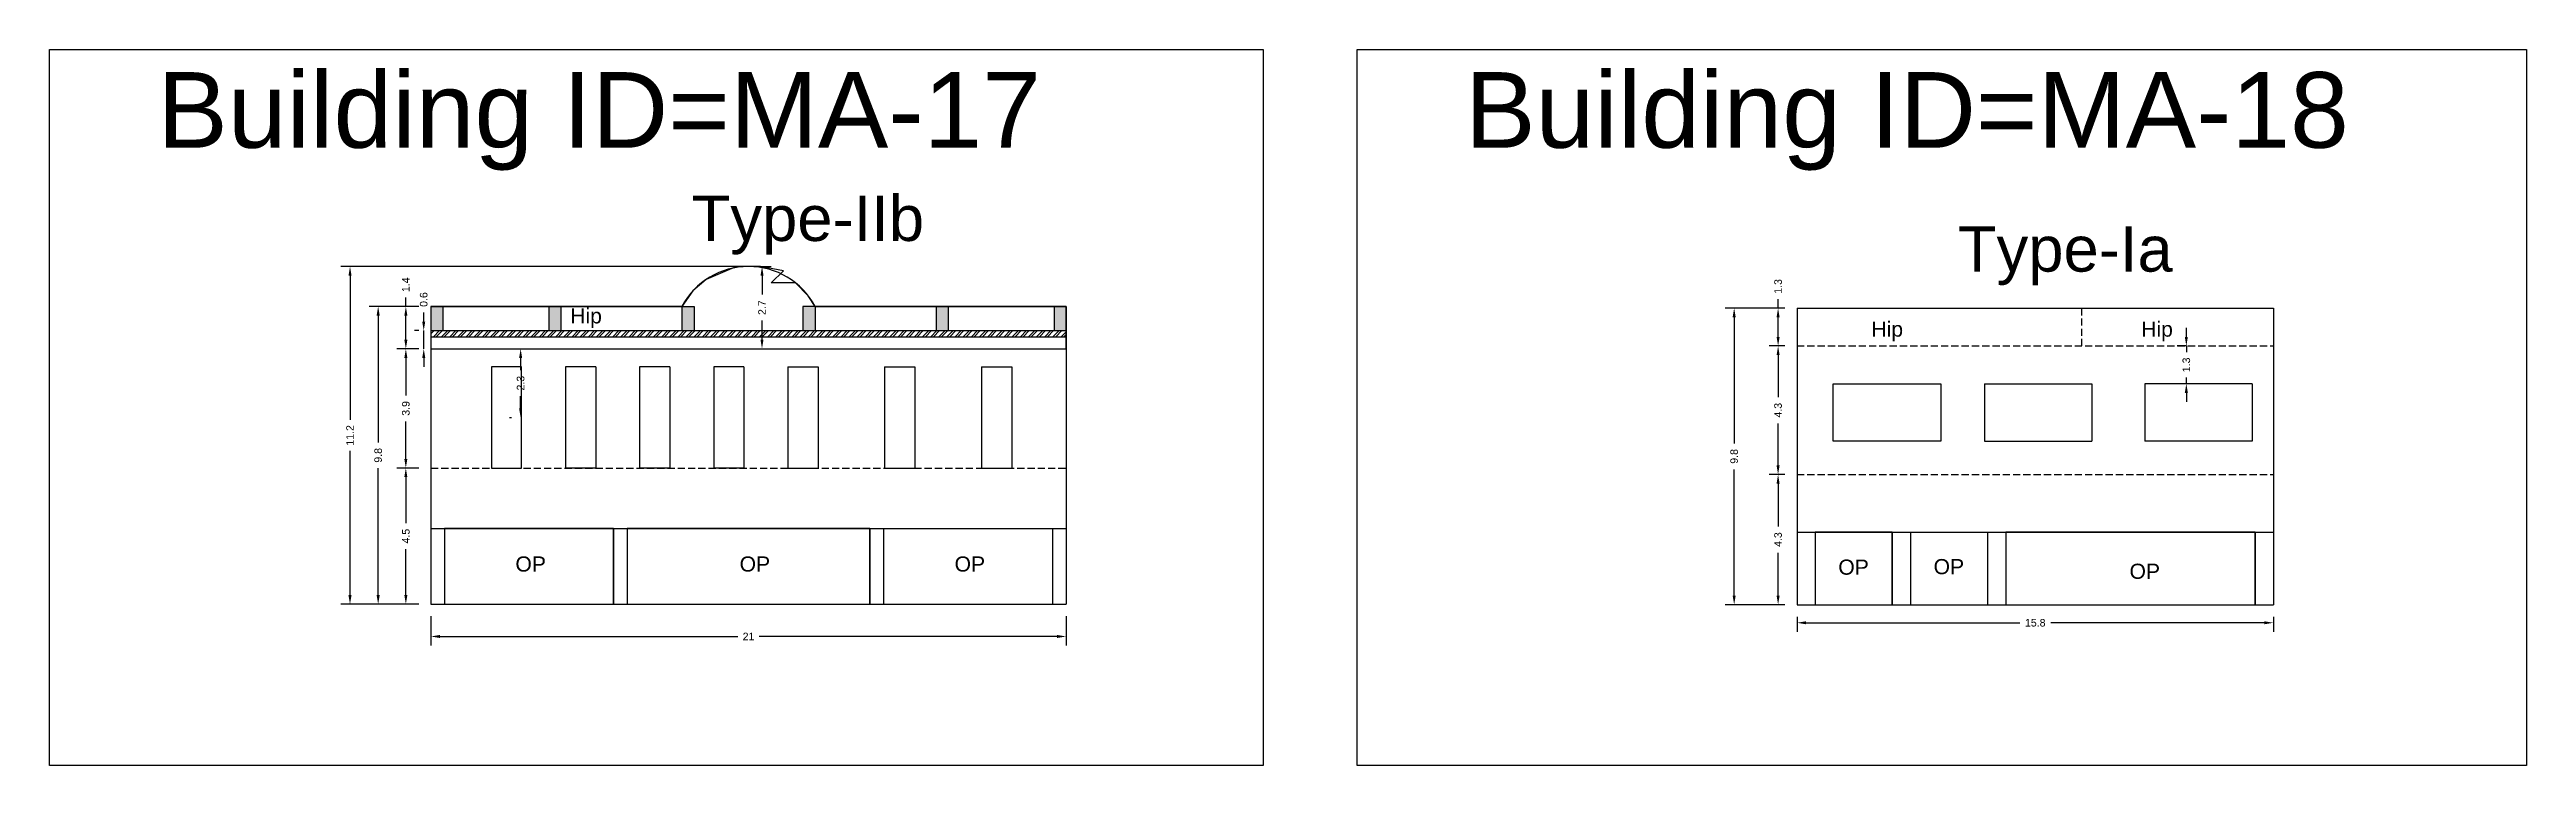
# Model space of a CAD drawing. Header units: metres. Extents: x 3416649 to 3417100, y -6712966 to -6712690.
# Drawn here: x 3416906.2 to 3416988, y -6712745.1 to -6712721.5 of the extents above; entities that cross this region are included whole.
import ezdxf

# ---------------------------------------------------------------- set-up
doc = ezdxf.new("R2010")
doc.units = ezdxf.units.M
doc.linetypes.add('ACAD_ISO02W100', pattern=[15, 12, -3])
doc.layers.add('Dotted', color=7, linetype='ACAD_ISO02W100', plot=False)
doc.styles.get("Standard").update_dxf_attribs({"font": 'arial.ttf'})
doc.dimstyles.new('ISO-25', dxfattribs={"dimtxt": 0.25, "dimasz": 0.3, "dimexe": 0.3, "dimexo": 0.4, "dimgap": 0.2, "dimtad": 0, "dimdec": 1, "dimdsep": 46, "dimtxsty": 'Standard', "dimcen": 2.5, "dimadec": 0, "dimazin": 0, "dimtfac": 1, "dimtdec": 1, "dimtmove": 0, "dimatfit": 3, "dimfxl": 1, "dimarcsym": 0})

msp = doc.modelspace()

# ---------------------------------------------------------------- texts
at = {"attachment_point": 1}
for s, width, heights, insert, char_height in [('Building ID=MA-17', 67.86454, [0.517], (3416909.727, -6712722.204), 2.5), ('Building ID=MA-18', 67.86454, [0.517], (3416952.957, -6712722.204), 2.5), ('Type-IIb', 9.99112, [0.517], (3416927.389, -6712726.284), 1.5), ('Type-Ia ', 9.99112, [0.517], (3416969.245, -6712727.297), 1.5), ('Hip', 1.17554, [0], (3416923.375, -6712730.009), 0.5), ('Hip', 1.17554, [0], (3416966.386, -6712730.447), 0.5), ('Hip', 1.17554, [0], (3416975.305, -6712730.447), 0.5), ('OP', 1.17554, [0], (3416921.564, -6712738.209), 0.5), ('OP', 1.17554, [0], (3416928.975, -6712738.209), 0.5), ('OP', 1.17554, [0], (3416936.081, -6712738.209), 0.5), ('OP', 1.17554, [0], (3416965.293, -6712738.312), 0.5), ('OP', 1.17554, [0], (3416968.443, -6712738.295), 0.5), ('OP', 1.17554, [0], (3416974.919, -6712738.449), 0.5)]:
    msp.add_mtext_dynamic_manual_height_columns(s, width=width, gutter_width=12.5, heights=heights, dxfattribs=dict(at, insert=insert, char_height=char_height))

# ---------------------------------------------------------------- blocks, each defined once
blk = doc.blocks.new('*D134')
at = {"color": 0, "lineweight": -2, "transparency": 16777216}
for p, q in [((3416918.369, -6712735.288), (3416917.642, -6712735.288)), ((3416917.942, -6712735.588), (3416917.942, -6712737.104)), ((3416917.942, -6712739.488), (3416917.942, -6712737.971)), ((3416918.369, -6712739.788), (3416917.642, -6712739.788))]:
    blk.add_line(p, q, dxfattribs=at)
at = {"color": 0, "transparency": 16777216}
for points in [[(3416917.892, -6712735.588), (3416917.992, -6712735.588), (3416917.942, -6712735.288)], [(3416917.892, -6712739.488), (3416917.992, -6712739.488), (3416917.942, -6712739.788)]]:
    blk.add_solid(points, dxfattribs=at)
at = {"layer": 'Defpoints', "color": 0, "transparency": 16777216}
for p in [(3416917.942, -6712735.288), (3416918.769, -6712735.288), (3416918.769, -6712739.788)]:
    blk.add_point(p, dxfattribs=at)
at = {"color": 0, "transparency": 16777216, "insert": (3416917.942, -6712737.538), "char_height": 0.25, "attachment_point": 5, "rotation": 90}
blk.add_mtext('4.5', dxfattribs=at)
blk = doc.blocks.new('*D135')
at = {"color": 0, "lineweight": -2, "transparency": 16777216}
for p, q in [((3416918.369, -6712731.348), (3416917.642, -6712731.348)), ((3416917.942, -6712731.648), (3416917.942, -6712732.89)), ((3416917.942, -6712734.988), (3416917.942, -6712733.745)), ((3416918.369, -6712735.288), (3416917.642, -6712735.288))]:
    blk.add_line(p, q, dxfattribs=at)
at = {"color": 0, "transparency": 16777216}
for points in [[(3416917.892, -6712731.648), (3416917.992, -6712731.648), (3416917.942, -6712731.348)], [(3416917.892, -6712734.988), (3416917.992, -6712734.988), (3416917.942, -6712735.288)]]:
    blk.add_solid(points, dxfattribs=at)
at = {"layer": 'Defpoints', "color": 0, "transparency": 16777216}
for p in [(3416917.942, -6712731.348), (3416918.769, -6712731.348), (3416918.769, -6712735.288)]:
    blk.add_point(p, dxfattribs=at)
at = {"color": 0, "transparency": 16777216, "insert": (3416917.942, -6712733.318), "char_height": 0.25, "attachment_point": 5, "rotation": 90}
blk.add_mtext('3.9', dxfattribs=at)
blk = doc.blocks.new('*D136')
at = {"color": 0, "lineweight": -2, "transparency": 16777216}
for p, q in [((3416918.369, -6712729.948), (3416917.642, -6712729.948)), ((3416917.942, -6712729.948), (3416917.942, -6712729.648)), ((3416917.942, -6712731.048), (3416917.942, -6712730.248)), ((3416918.369, -6712731.348), (3416917.642, -6712731.348))]:
    blk.add_line(p, q, dxfattribs=at)
at = {"color": 0, "transparency": 16777216}
for points in [[(3416917.892, -6712730.248), (3416917.992, -6712730.248), (3416917.942, -6712729.948)], [(3416917.892, -6712731.048), (3416917.992, -6712731.048), (3416917.942, -6712731.348)]]:
    blk.add_solid(points, dxfattribs=at)
at = {"layer": 'Defpoints', "color": 0, "transparency": 16777216}
for p in [(3416917.942, -6712729.948), (3416918.769, -6712729.948), (3416918.769, -6712731.348)]:
    blk.add_point(p, dxfattribs=at)
at = {"color": 0, "transparency": 16777216, "insert": (3416917.942, -6712729.232), "char_height": 0.25, "attachment_point": 5, "rotation": 90}
blk.add_mtext('1.4', dxfattribs=at)
blk = doc.blocks.new('*D137')
at = {"color": 0, "lineweight": -2, "transparency": 16777216}
for p, q in [((3416921.369, -6712731.348), (3416921.436, -6712731.348)), ((3416921.736, -6712731.648), (3416921.736, -6712732.053)), ((3416921.736, -6712733.318), (3416921.736, -6712732.912)), ((3416921.369, -6712733.618), (3416921.436, -6712733.618))]:
    blk.add_line(p, q, dxfattribs=at)
at = {"color": 0, "transparency": 16777216}
for points in [[(3416921.686, -6712731.648), (3416921.786, -6712731.648), (3416921.736, -6712731.348)], [(3416921.686, -6712733.318), (3416921.786, -6712733.318), (3416921.736, -6712733.618)]]:
    blk.add_solid(points, dxfattribs=at)
at = {"layer": 'Defpoints', "color": 0, "transparency": 16777216}
for p in [(3416921.736, -6712731.348), (3416921.769, -6712731.348), (3416921.769, -6712733.618)]:
    blk.add_point(p, dxfattribs=at)
at = {"color": 0, "transparency": 16777216, "insert": (3416921.736, -6712732.483), "char_height": 0.25, "attachment_point": 5, "rotation": 90}
blk.add_mtext('2.3', dxfattribs=at)
blk = doc.blocks.new('*D138')
at = {"color": 0, "lineweight": -2, "transparency": 16777216}
for p, q in [((3416918.533, -6712730.448), (3416918.533, -6712730.148)), ((3416918.369, -6712730.748), (3416918.233, -6712730.748)), ((3416918.533, -6712731.348), (3416918.533, -6712730.748)), ((3416918.369, -6712731.348), (3416918.233, -6712731.348)), ((3416918.533, -6712731.648), (3416918.533, -6712731.948))]:
    blk.add_line(p, q, dxfattribs=at)
at = {"color": 0, "transparency": 16777216}
for points in [[(3416918.483, -6712730.448), (3416918.583, -6712730.448), (3416918.533, -6712730.748)], [(3416918.483, -6712731.648), (3416918.583, -6712731.648), (3416918.533, -6712731.348)]]:
    blk.add_solid(points, dxfattribs=at)
at = {"layer": 'Defpoints', "color": 0, "transparency": 16777216}
for p in [(3416918.533, -6712730.748), (3416918.769, -6712730.748), (3416918.769, -6712731.348)]:
    blk.add_point(p, dxfattribs=at)
at = {"color": 0, "transparency": 16777216, "insert": (3416918.533, -6712729.72), "char_height": 0.25, "attachment_point": 5, "rotation": 90}
blk.add_mtext('0.6', dxfattribs=at)
blk = doc.blocks.new('*D139')
at = {"color": 0, "lineweight": -2, "transparency": 16777216}
for p, q in [((3416929.669, -6712728.628), (3416930.015, -6712728.628)), ((3416929.715, -6712728.928), (3416929.715, -6712729.558)), ((3416929.715, -6712731.048), (3416929.715, -6712730.417)), ((3416929.669, -6712731.348), (3416930.015, -6712731.348))]:
    blk.add_line(p, q, dxfattribs=at)
at = {"color": 0, "transparency": 16777216}
for points in [[(3416929.665, -6712728.928), (3416929.765, -6712728.928), (3416929.715, -6712728.628)], [(3416929.665, -6712731.048), (3416929.765, -6712731.048), (3416929.715, -6712731.348)]]:
    blk.add_solid(points, dxfattribs=at)
at = {"layer": 'Defpoints', "color": 0, "transparency": 16777216}
for p in [(3416929.269, -6712728.628), (3416929.269, -6712731.348), (3416929.715, -6712731.348)]:
    blk.add_point(p, dxfattribs=at)
at = {"color": 0, "transparency": 16777216, "insert": (3416929.715, -6712729.988), "char_height": 0.25, "attachment_point": 5, "rotation": 90}
blk.add_mtext('2.7', dxfattribs=at)
blk = doc.blocks.new('*D140')
at = {"color": 0, "lineweight": -2, "transparency": 16777216}
for p, q in [((3416918.769, -6712740.188), (3416918.769, -6712741.154)), ((3416919.069, -6712740.854), (3416928.912, -6712740.854)), ((3416939.469, -6712740.854), (3416929.626, -6712740.854)), ((3416939.769, -6712740.188), (3416939.769, -6712741.154))]:
    blk.add_line(p, q, dxfattribs=at)
at = {"color": 0, "transparency": 16777216}
for points in [[(3416919.069, -6712740.804), (3416919.069, -6712740.904), (3416918.769, -6712740.854)], [(3416939.469, -6712740.804), (3416939.469, -6712740.904), (3416939.769, -6712740.854)]]:
    blk.add_solid(points, dxfattribs=at)
at = {"layer": 'Defpoints', "color": 0, "transparency": 16777216}
for p in [(3416918.769, -6712739.788), (3416939.769, -6712739.788), (3416939.769, -6712740.854)]:
    blk.add_point(p, dxfattribs=at)
at = {"color": 0, "transparency": 16777216, "insert": (3416929.269, -6712740.854), "char_height": 0.25, "attachment_point": 5}
blk.add_mtext('21', dxfattribs=at)
blk = doc.blocks.new('*D141')
at = {"color": 0, "lineweight": -2, "transparency": 16777216}
for p, q in [((3416918.369, -6712729.948), (3416916.727, -6712729.948)), ((3416917.027, -6712730.248), (3416917.027, -6712734.44)), ((3416917.027, -6712739.488), (3416917.027, -6712735.295)), ((3416918.369, -6712739.788), (3416916.727, -6712739.788))]:
    blk.add_line(p, q, dxfattribs=at)
at = {"color": 0, "transparency": 16777216}
for points in [[(3416916.977, -6712730.248), (3416917.077, -6712730.248), (3416917.027, -6712729.948)], [(3416916.977, -6712739.488), (3416917.077, -6712739.488), (3416917.027, -6712739.788)]]:
    blk.add_solid(points, dxfattribs=at)
at = {"layer": 'Defpoints', "color": 0, "transparency": 16777216}
for p in [(3416917.027, -6712729.948), (3416918.769, -6712729.948), (3416918.769, -6712739.788)]:
    blk.add_point(p, dxfattribs=at)
at = {"color": 0, "transparency": 16777216, "insert": (3416917.027, -6712734.868), "char_height": 0.25, "attachment_point": 5, "rotation": 90}
blk.add_mtext('9.8', dxfattribs=at)
blk = doc.blocks.new('*D142')
at = {"color": 0, "lineweight": -2, "transparency": 16777216}
for p, q in [((3416928.869, -6712728.628), (3416915.796, -6712728.628)), ((3416916.096, -6712728.928), (3416916.096, -6712733.696)), ((3416916.096, -6712739.488), (3416916.096, -6712734.719)), ((3416918.369, -6712739.788), (3416915.796, -6712739.788))]:
    blk.add_line(p, q, dxfattribs=at)
at = {"color": 0, "transparency": 16777216}
for points in [[(3416916.046, -6712728.928), (3416916.146, -6712728.928), (3416916.096, -6712728.628)], [(3416916.046, -6712739.488), (3416916.146, -6712739.488), (3416916.096, -6712739.788)]]:
    blk.add_solid(points, dxfattribs=at)
at = {"layer": 'Defpoints', "color": 0, "transparency": 16777216}
for p in [(3416916.096, -6712728.628), (3416929.269, -6712728.628), (3416918.769, -6712739.788)]:
    blk.add_point(p, dxfattribs=at)
at = {"color": 0, "transparency": 16777216, "insert": (3416916.096, -6712734.208), "char_height": 0.25, "attachment_point": 5, "rotation": 90}
blk.add_mtext('11.2', dxfattribs=at)
blk = doc.blocks.new('*D143')
at = {"color": 0, "lineweight": -2, "transparency": 16777216}
for p, q in [((3416963.528, -6712735.503), (3416963.003, -6712735.503)), ((3416963.303, -6712735.803), (3416963.303, -6712737.22)), ((3416963.303, -6712739.503), (3416963.303, -6712738.086)), ((3416963.528, -6712739.803), (3416963.003, -6712739.803))]:
    blk.add_line(p, q, dxfattribs=at)
at = {"color": 0, "transparency": 16777216}
for points in [[(3416963.253, -6712735.803), (3416963.353, -6712735.803), (3416963.303, -6712735.503)], [(3416963.253, -6712739.503), (3416963.353, -6712739.503), (3416963.303, -6712739.803)]]:
    blk.add_solid(points, dxfattribs=at)
at = {"layer": 'Defpoints', "color": 0, "transparency": 16777216}
for p in [(3416963.303, -6712735.503), (3416963.928, -6712735.503), (3416963.928, -6712739.803)]:
    blk.add_point(p, dxfattribs=at)
at = {"color": 0, "transparency": 16777216, "insert": (3416963.303, -6712737.653), "char_height": 0.25, "attachment_point": 5, "rotation": 90}
blk.add_mtext('4.3', dxfattribs=at)
blk = doc.blocks.new('*D144')
at = {"color": 0, "lineweight": -2, "transparency": 16777216}
for p, q in [((3416963.528, -6712731.253), (3416963.003, -6712731.253)), ((3416963.303, -6712731.553), (3416963.303, -6712732.945)), ((3416963.303, -6712735.203), (3416963.303, -6712733.811)), ((3416963.528, -6712735.503), (3416963.003, -6712735.503))]:
    blk.add_line(p, q, dxfattribs=at)
at = {"color": 0, "transparency": 16777216}
for points in [[(3416963.253, -6712731.553), (3416963.353, -6712731.553), (3416963.303, -6712731.253)], [(3416963.253, -6712735.203), (3416963.353, -6712735.203), (3416963.303, -6712735.503)]]:
    blk.add_solid(points, dxfattribs=at)
at = {"layer": 'Defpoints', "color": 0, "transparency": 16777216}
for p in [(3416963.303, -6712731.253), (3416963.928, -6712731.253), (3416963.928, -6712735.503)]:
    blk.add_point(p, dxfattribs=at)
at = {"color": 0, "transparency": 16777216, "insert": (3416963.303, -6712733.378), "char_height": 0.25, "attachment_point": 5, "rotation": 90}
blk.add_mtext('4.3', dxfattribs=at)
blk = doc.blocks.new('*D145')
at = {"color": 0, "lineweight": -2, "transparency": 16777216}
for p, q in [((3416963.928, -6712740.203), (3416963.928, -6712740.701)), ((3416964.228, -6712740.401), (3416971.29, -6712740.401)), ((3416979.378, -6712740.401), (3416972.317, -6712740.401)), ((3416979.678, -6712740.203), (3416979.678, -6712740.701))]:
    blk.add_line(p, q, dxfattribs=at)
at = {"color": 0, "transparency": 16777216}
for points in [[(3416964.228, -6712740.351), (3416964.228, -6712740.451), (3416963.928, -6712740.401)], [(3416979.378, -6712740.351), (3416979.378, -6712740.451), (3416979.678, -6712740.401)]]:
    blk.add_solid(points, dxfattribs=at)
at = {"layer": 'Defpoints', "color": 0, "transparency": 16777216}
for p in [(3416963.928, -6712739.803), (3416979.678, -6712739.803), (3416979.678, -6712740.401)]:
    blk.add_point(p, dxfattribs=at)
at = {"color": 0, "transparency": 16777216, "insert": (3416971.803, -6712740.401), "char_height": 0.25, "attachment_point": 5}
blk.add_mtext('15.8', dxfattribs=at)
blk = doc.blocks.new('*D146')
at = {"color": 0, "lineweight": -2, "transparency": 16777216}
for p, q in [((3416963.528, -6712730.003), (3416963.003, -6712730.003)), ((3416963.303, -6712730.003), (3416963.303, -6712729.703)), ((3416963.303, -6712730.953), (3416963.303, -6712730.303)), ((3416963.528, -6712731.253), (3416963.003, -6712731.253))]:
    blk.add_line(p, q, dxfattribs=at)
at = {"color": 0, "transparency": 16777216}
for points in [[(3416963.253, -6712730.303), (3416963.353, -6712730.303), (3416963.303, -6712730.003)], [(3416963.253, -6712730.953), (3416963.353, -6712730.953), (3416963.303, -6712731.253)]]:
    blk.add_solid(points, dxfattribs=at)
at = {"layer": 'Defpoints', "color": 0, "transparency": 16777216}
for p in [(3416963.303, -6712730.003), (3416963.928, -6712730.003), (3416963.928, -6712731.253)]:
    blk.add_point(p, dxfattribs=at)
at = {"color": 0, "transparency": 16777216, "insert": (3416963.303, -6712729.287), "char_height": 0.25, "attachment_point": 5, "rotation": 90}
blk.add_mtext('1.3', dxfattribs=at)
blk = doc.blocks.new('*D147')
at = {"color": 0, "lineweight": -2, "transparency": 16777216}
for p, q in [((3416963.528, -6712730.003), (3416961.551, -6712730.003)), ((3416961.851, -6712730.303), (3416961.851, -6712734.475)), ((3416961.851, -6712739.503), (3416961.851, -6712735.331)), ((3416963.528, -6712739.803), (3416961.551, -6712739.803))]:
    blk.add_line(p, q, dxfattribs=at)
at = {"color": 0, "transparency": 16777216}
for points in [[(3416961.801, -6712730.303), (3416961.901, -6712730.303), (3416961.851, -6712730.003)], [(3416961.801, -6712739.503), (3416961.901, -6712739.503), (3416961.851, -6712739.803)]]:
    blk.add_solid(points, dxfattribs=at)
at = {"layer": 'Defpoints', "color": 0, "transparency": 16777216}
for p in [(3416961.851, -6712730.003), (3416963.928, -6712730.003), (3416963.928, -6712739.803)]:
    blk.add_point(p, dxfattribs=at)
at = {"color": 0, "transparency": 16777216, "insert": (3416961.851, -6712734.903), "char_height": 0.25, "attachment_point": 5, "rotation": 90}
blk.add_mtext('9.8', dxfattribs=at)
blk = doc.blocks.new('*D148')
at = {"color": 0, "lineweight": -2, "transparency": 16777216}
for p, q in [((3416976.798, -6712730.953), (3416976.798, -6712730.653)), ((3416976.803, -6712731.253), (3416976.498, -6712731.253)), ((3416976.798, -6712731.253), (3416976.798, -6712731.462)), ((3416976.803, -6712732.503), (3416976.498, -6712732.503)), ((3416976.798, -6712732.503), (3416976.798, -6712732.294)), ((3416976.798, -6712732.803), (3416976.798, -6712733.103))]:
    blk.add_line(p, q, dxfattribs=at)
at = {"color": 0, "transparency": 16777216}
for points in [[(3416976.748, -6712730.953), (3416976.848, -6712730.953), (3416976.798, -6712731.253)], [(3416976.748, -6712732.803), (3416976.848, -6712732.803), (3416976.798, -6712732.503)]]:
    blk.add_solid(points, dxfattribs=at)
at = {"layer": 'Defpoints', "color": 0, "transparency": 16777216}
for p in [(3416976.798, -6712731.253), (3416977.203, -6712731.253), (3416977.203, -6712732.503)]:
    blk.add_point(p, dxfattribs=at)
at = {"color": 0, "transparency": 16777216, "insert": (3416976.798, -6712731.878), "char_height": 0.25, "attachment_point": 5, "rotation": 90}
blk.add_mtext('1.3', dxfattribs=at)

# ---------------------------------------------------------------- dimensions: what is measured, and where the dimension line sits
for base, p1, p2, picture, middle in [((3416916.096, -6712728.628), (3416918.769, -6712739.788), (3416929.269, -6712728.628), '*D142', (3416916.096, -6712734.208)), ((3416929.715, -6712731.348), (3416929.269, -6712728.628), (3416929.269, -6712731.348), '*D139', (3416929.715, -6712729.988)), ((3416917.942, -6712729.948), (3416918.769, -6712731.348), (3416918.769, -6712729.948), '*D136', (3416917.942, -6712729.232)), ((3416918.533, -6712730.748), (3416918.769, -6712731.348), (3416918.769, -6712730.748), '*D138', (3416918.533, -6712729.72)), ((3416963.302806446, -6712730.002985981), (3416963.92843244, -6712731.252985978), (3416963.92843244, -6712730.002985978), '*D146', (3416963.302806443, -6712729.287177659)), ((3416917.027, -6712729.948), (3416918.769, -6712739.788), (3416918.769, -6712729.948), '*D141', (3416917.027, -6712734.868)), ((3416961.851, -6712730.003), (3416963.928, -6712739.803), (3416963.928, -6712730.003), '*D147', (3416961.851, -6712734.903)), ((3416917.942, -6712731.348), (3416918.769, -6712735.288), (3416918.769, -6712731.348), '*D135', (3416917.942, -6712733.318)), ((3416963.302806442, -6712731.252985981), (3416963.92843244, -6712735.502985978), (3416963.92843244, -6712731.252985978), '*D144', (3416963.302806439, -6712733.37798598)), ((3416917.942, -6712735.288), (3416918.769, -6712739.788), (3416918.769, -6712735.288), '*D134', (3416917.942, -6712737.538)), ((3416963.303, -6712735.503), (3416963.928, -6712739.803), (3416963.928, -6712735.503), '*D143', (3416963.303, -6712737.653))]:
    dim = msp.add_linear_dim(base=base, p1=p1, p2=p2, angle=90, dimstyle='ISO-25')
    dim.commit()
    dim.dimension.update_dxf_attribs({"geometry": picture, "text_midpoint": middle})
for base, p1, p2, picture, middle in [((3416976.797934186, -6712731.252985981), (3416977.20343244, -6712732.502985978), (3416977.20343244, -6712731.252985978), '*D148', (3416976.797934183, -6712731.877985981)), ((3416921.736, -6712731.348), (3416921.769, -6712733.618), (3416921.769, -6712731.348), '*D137', (3416921.736, -6712732.483))]:
    dim = msp.add_linear_dim(base=base, p1=p1, p2=p2, angle=90, dimstyle='ISO-25')
    dim.commit()
    dim.dimension.update_dxf_attribs({"geometry": picture, "text_midpoint": middle, "dimtype": 160})
for base, p1, p2, picture, middle in [((3416939.769, -6712740.854), (3416918.769, -6712739.788), (3416939.769, -6712739.788), '*D140', (3416929.269, -6712740.854)), ((3416979.67843244, -6712740.401154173), (3416963.92843244, -6712739.802985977), (3416979.67843244, -6712739.802985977), '*D145', (3416971.80343244, -6712740.401154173))]:
    dim = msp.add_linear_dim(base=base, p1=p1, p2=p2, dimstyle='ISO-25')
    dim.commit()
    dim.dimension.update_dxf_attribs({"geometry": picture, "text_midpoint": middle})

# ---------------------------------------------------------------- hatches: boundary and pattern name
h = msp.add_hatch(color=256)
h.dxf.hatch_style = 1
h.paths.add_polyline_path([(3416939.769, -6712729.948), (3416939.369, -6712729.948), (3416939.369, -6712730.748), (3416939.769, -6712730.748)])
h.paths.add_polyline_path([(3416935.869, -6712729.948), (3416935.469, -6712729.948), (3416935.469, -6712730.748), (3416935.869, -6712730.748)])
h.paths.add_polyline_path([(3416931.469, -6712729.948), (3416931.069, -6712729.948), (3416931.069, -6712730.748), (3416931.469, -6712730.748)])
h.paths.add_polyline_path([(3416927.469, -6712729.948), (3416927.069, -6712729.948), (3416927.069, -6712730.748), (3416927.469, -6712730.748)])
h.paths.add_polyline_path([(3416923.069, -6712729.948), (3416922.669, -6712729.948), (3416922.669, -6712730.748), (3416923.069, -6712730.748)])
h.paths.add_polyline_path([(3416919.169, -6712729.948), (3416918.769, -6712729.948), (3416918.769, -6712730.748), (3416919.169, -6712730.748)])
h = msp.add_hatch()
h.set_pattern_fill('ANSI32', color=256, scale=0.02)
h.set_pattern_definition([(45, (-36.53202, 0), (-0.134703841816, 0.134703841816), []), (45, (-36.44222, 0), (-0.134703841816, 0.134703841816), [])])
h.paths.add_polyline_path([(3416939.769, -6712730.748), (3416918.769, -6712730.748), (3416918.769, -6712730.948), (3416939.769, -6712730.948)])

# ---------------------------------------------------------------- linework, layer by layer
for points in [[(3416906.164, -6712721.459), (3416946.286, -6712721.459), (3416946.286, -6712745.115), (3416906.164, -6712745.115)], [(3416949.394, -6712721.459), (3416988.041, -6712721.459), (3416988.041, -6712745.115), (3416949.394, -6712745.115)], [(3416939.769, -6712731.348), (3416939.769, -6712729.948), (3416931.469, -6712729.948), (3416931.245, -6712729.6), (3416930.818, -6712729.167), (3416930.015, -6712729.167), (3416930.422, -6712728.766), (3416929.669, -6712728.628), (3416929.269, -6712728.628), (3416928.869, -6712728.628), (3416927.873, -6712729.055), (3416927.433, -6712729.435), (3416927.433, -6712729.435), (3416927.069, -6712729.948), (3416918.769, -6712729.948), (3416918.769, -6712731.348)], [(3416921.769, -6712735.288), (3416921.769, -6712731.948), (3416920.769, -6712731.948), (3416920.769, -6712735.288)], [(3416968.678, -6712732.503), (3416968.678, -6712734.403), (3416965.128, -6712734.403), (3416965.128, -6712732.503)], [(3416924.809, -6712737.288), (3416919.219, -6712737.288), (3416919.219, -6712739.788), (3416924.809, -6712739.788)], [(3416933.279, -6712737.288), (3416925.259, -6712737.288), (3416925.259, -6712739.788), (3416933.279, -6712739.788)], [(3416967.078, -6712737.403), (3416964.528, -6712737.403), (3416964.528, -6712739.803), (3416967.078, -6712739.803)], [(3416979.078, -6712737.403), (3416970.828, -6712737.403), (3416970.828, -6712739.803), (3416979.078, -6712739.803)]]:
    msp.add_lwpolyline(points, close=True)
for points in [[(3416918.769, -6712729.948), (3416927.069, -6712729.948)], [(3416918.769, -6712729.948), (3416918.769, -6712739.788)], [(3416919.169, -6712729.948), (3416919.169, -6712730.748)], [(3416922.669, -6712729.948), (3416922.669, -6712730.748)], [(3416923.069, -6712729.948), (3416923.069, -6712730.748)], [(3416927.069, -6712729.948), (3416927.069, -6712730.748)], [(3416927.069, -6712729.948), (3416927.469, -6712729.948)], [(3416927.469, -6712729.948), (3416927.469, -6712730.748)], [(3416931.069, -6712729.948), (3416931.069, -6712730.748)], [(3416931.469, -6712729.948), (3416931.069, -6712729.948)], [(3416931.469, -6712729.948), (3416939.769, -6712729.948)], [(3416931.469, -6712729.948), (3416931.469, -6712730.748)], [(3416935.469, -6712729.948), (3416935.469, -6712730.748)], [(3416935.869, -6712729.948), (3416935.869, -6712730.748)], [(3416939.369, -6712729.948), (3416939.369, -6712730.748)], [(3416939.769, -6712729.948), (3416939.769, -6712739.788)], [(3416963.928, -6712730.003), (3416979.678, -6712730.003)], [(3416963.928, -6712730.003), (3416963.928, -6712739.803)], [(3416979.678, -6712730.003), (3416979.678, -6712739.803)], [(3416918.769, -6712730.748), (3416939.769, -6712730.748)], [(3416918.769, -6712730.948), (3416939.769, -6712730.948)], [(3416923.219, -6712731.948), (3416923.219, -6712735.288)], [(3416924.219, -6712731.948), (3416923.219, -6712731.948)], [(3416924.219, -6712731.948), (3416924.219, -6712735.288)], [(3416925.669, -6712731.948), (3416925.669, -6712735.288)], [(3416926.669, -6712731.948), (3416925.669, -6712731.948)], [(3416926.669, -6712731.948), (3416926.669, -6712735.288)], [(3416928.119, -6712731.948), (3416928.119, -6712735.288)], [(3416929.119, -6712731.948), (3416928.119, -6712731.948)], [(3416929.119, -6712731.948), (3416929.119, -6712735.288)], [(3416930.569, -6712731.948), (3416931.569, -6712731.948)], [(3416930.569, -6712731.948), (3416930.569, -6712735.288)], [(3416931.569, -6712731.948), (3416931.569, -6712735.288)], [(3416933.769, -6712731.948), (3416934.769, -6712731.948)], [(3416933.769, -6712731.948), (3416933.769, -6712735.288)], [(3416934.769, -6712731.948), (3416934.769, -6712735.288)], [(3416936.969, -6712731.948), (3416936.969, -6712735.288)], [(3416936.969, -6712731.948), (3416937.969, -6712731.948)], [(3416937.969, -6712731.948), (3416937.969, -6712735.288)], [(3416970.128, -6712732.503), (3416973.678, -6712732.503)], [(3416970.128, -6712732.503), (3416970.128, -6712734.403)], [(3416973.678, -6712732.503), (3416973.678, -6712734.403)], [(3416978.978, -6712732.503), (3416975.428, -6712732.503)], [(3416975.428, -6712732.503), (3416975.428, -6712734.403)], [(3416978.978, -6712732.503), (3416978.978, -6712734.403)], [(3416970.128, -6712734.403), (3416973.678, -6712734.403)], [(3416978.978, -6712734.403), (3416975.428, -6712734.403)], [(3416924.219, -6712735.288), (3416923.219, -6712735.288)], [(3416926.669, -6712735.288), (3416925.669, -6712735.288)], [(3416929.119, -6712735.288), (3416928.119, -6712735.288)], [(3416930.569, -6712735.288), (3416931.569, -6712735.288)], [(3416933.769, -6712735.288), (3416934.769, -6712735.288)], [(3416936.969, -6712735.288), (3416937.969, -6712735.288)], [(3416918.769, -6712737.288), (3416939.769, -6712737.288)], [(3416919.219, -6712737.288), (3416919.219, -6712739.788)], [(3416924.809, -6712737.288), (3416924.809, -6712739.788)], [(3416925.259, -6712737.288), (3416925.259, -6712739.788)], [(3416933.279, -6712737.288), (3416933.279, -6712739.788)], [(3416933.729, -6712737.288), (3416933.729, -6712739.788)], [(3416939.319, -6712737.288), (3416939.319, -6712739.788)], [(3416963.928, -6712737.403), (3416979.678, -6712737.403)], [(3416964.528, -6712737.403), (3416964.528, -6712739.803)], [(3416967.078, -6712737.403), (3416967.078, -6712739.803)], [(3416967.678, -6712737.403), (3416967.678, -6712739.803)], [(3416970.228, -6712737.403), (3416970.228, -6712739.803)], [(3416970.828, -6712737.403), (3416970.828, -6712739.803)], [(3416979.078, -6712737.403), (3416979.078, -6712739.803)], [(3416918.769, -6712739.788), (3416939.769, -6712739.788)], [(3416963.928, -6712739.803), (3416979.678, -6712739.803)]]:
    msp.add_lwpolyline(points)
msp.add_arc((3416929.269, -6712731.121), 2.493, 28.07249, 151.92751)
at = {"layer": 'Dotted', "ltscale": 0.02}
for points in [[(3416973.328, -6712730.003), (3416973.328, -6712731.253)], [(3416918.769, -6712731.348), (3416939.769, -6712731.348)], [(3416963.928, -6712731.253), (3416979.678, -6712731.253)], [(3416918.769, -6712735.288), (3416939.769, -6712735.288)], [(3416963.928, -6712735.503), (3416979.678, -6712735.503)]]:
    msp.add_lwpolyline(points, dxfattribs=at)

msp.set_redraw_order([(e.dxf.handle, doc.entitydb.next_handle()) for e in msp.query("TEXT MTEXT ATTDEF DIMENSION ARC_DIMENSION")])  # texts and dimensions are drawn at this point

doc.saveas('drawing.dxf')
